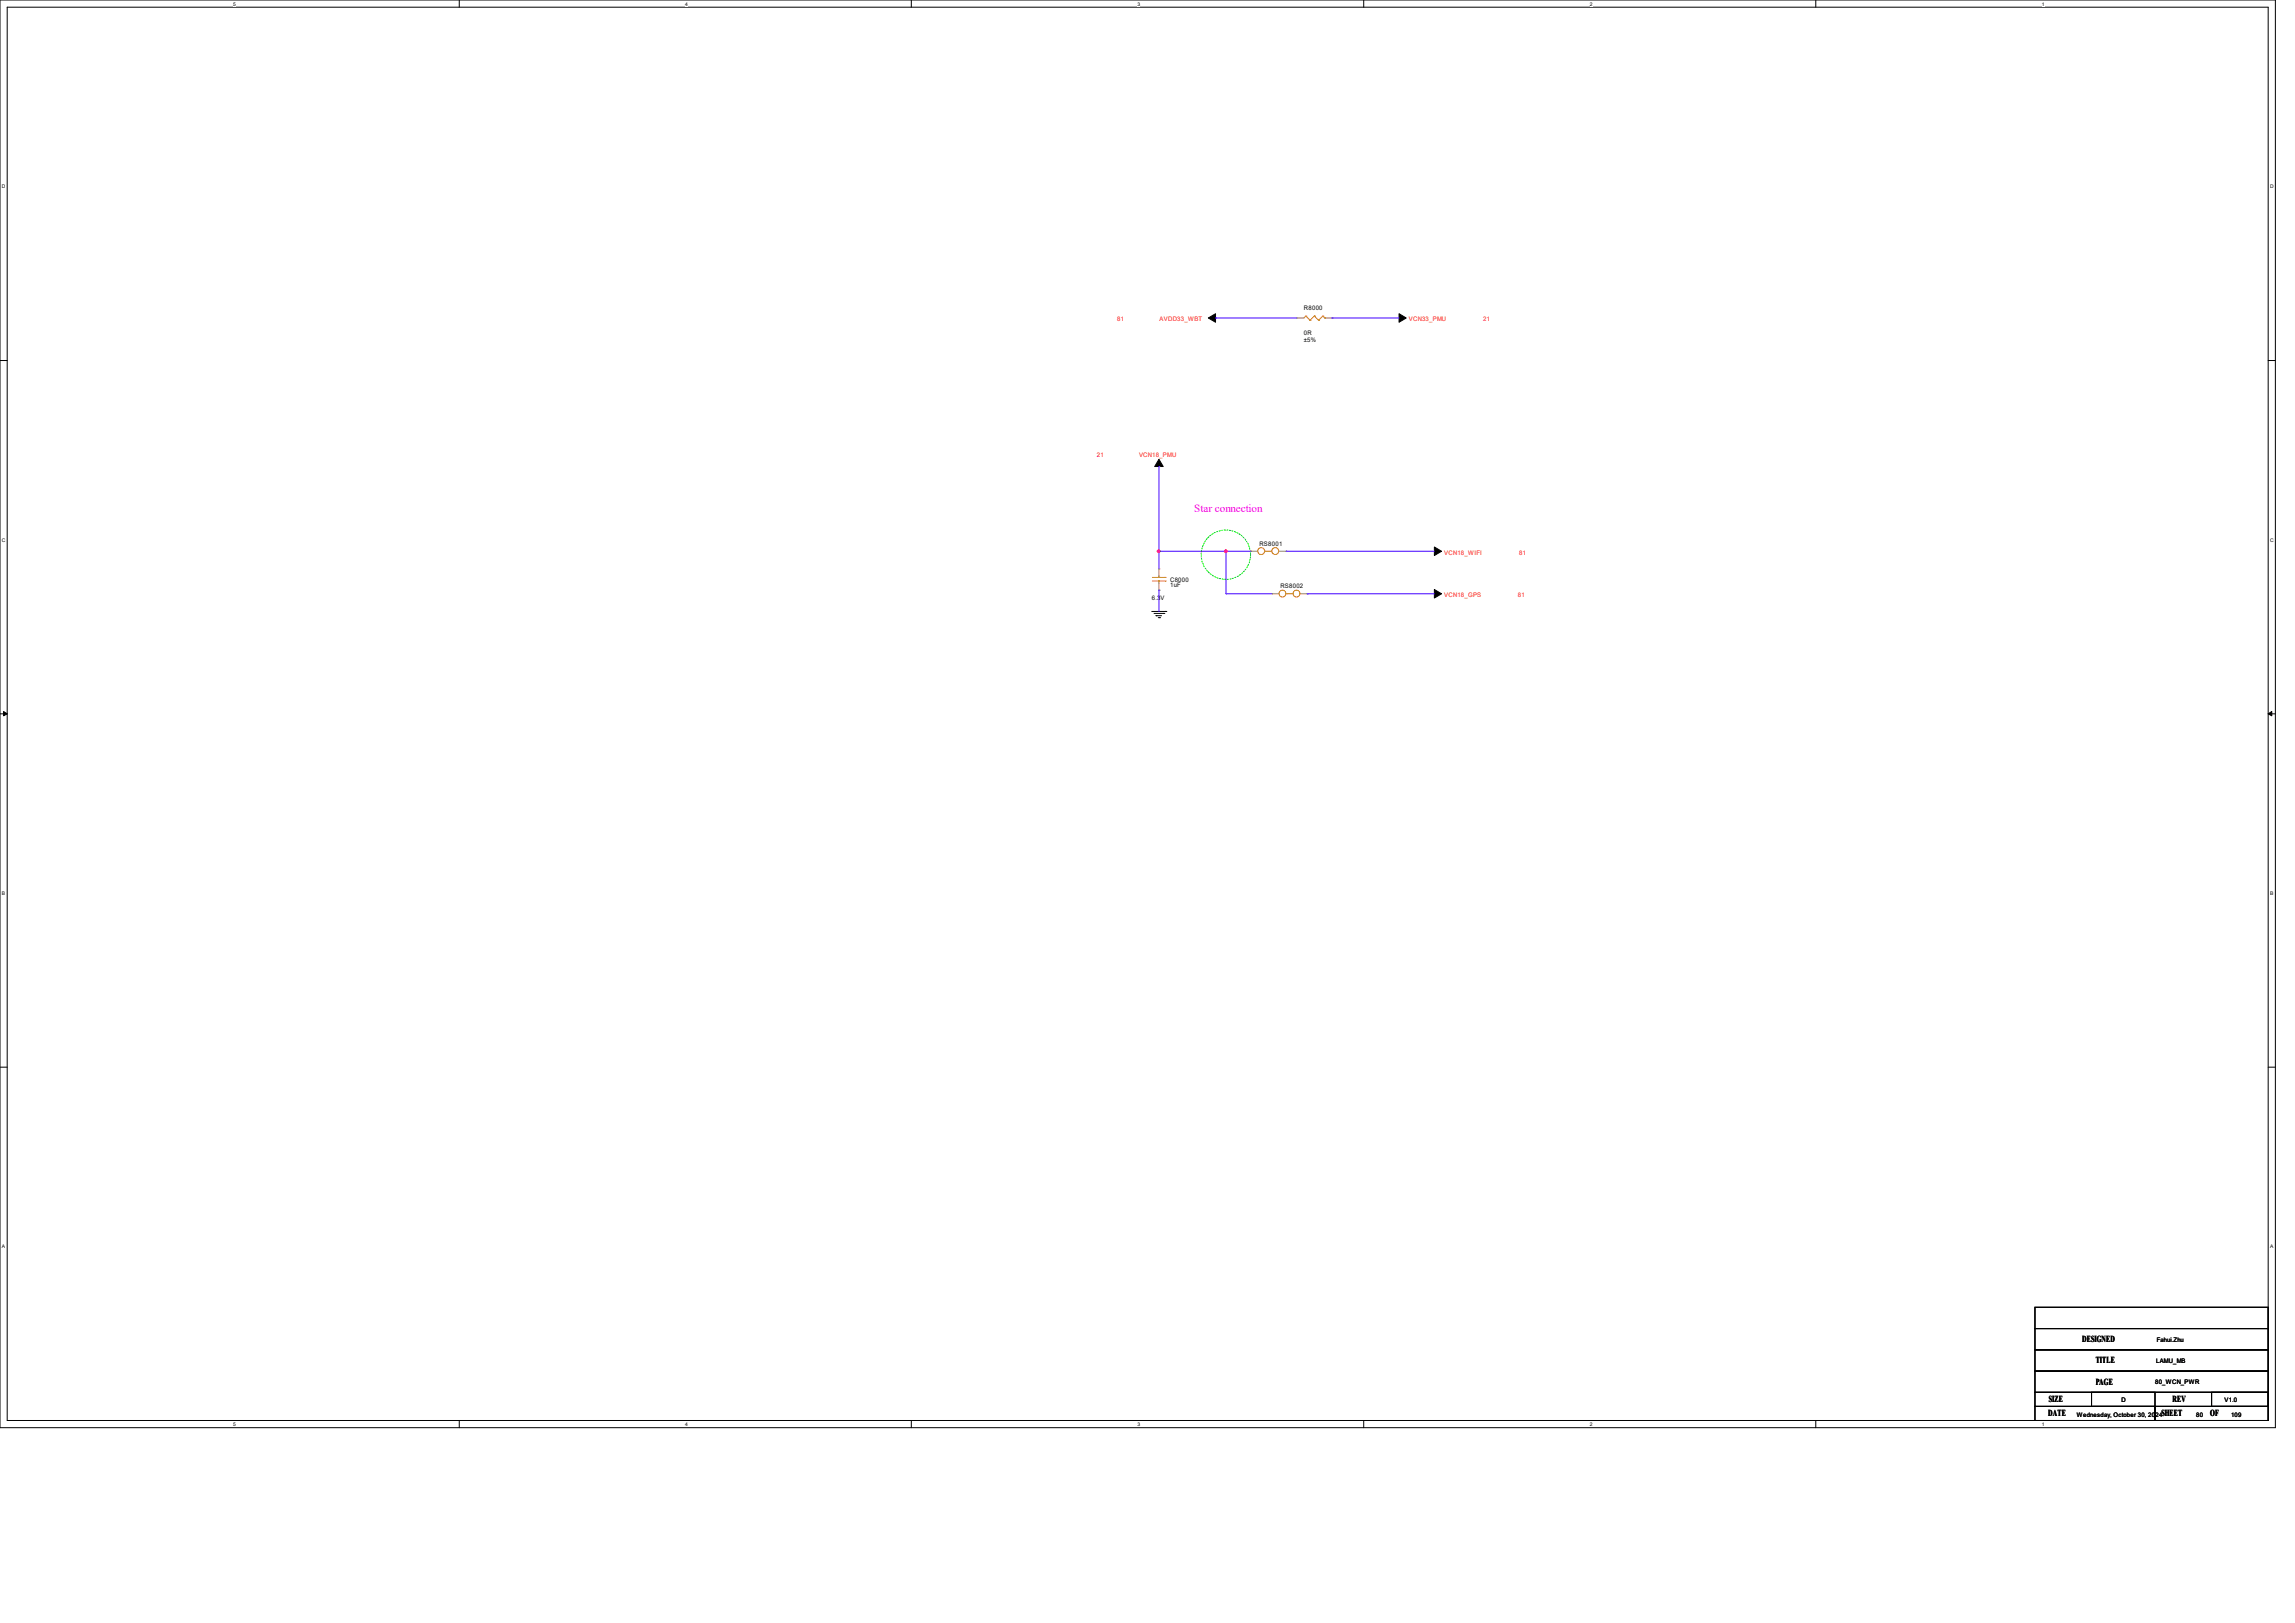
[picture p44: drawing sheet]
<svg xmlns="http://www.w3.org/2000/svg" width="297mm" height="210mm" viewBox="0 0 297 210" stroke-linecap="round" stroke-linejoin="round" font-family="sans-serif">
<defs><g id="words">
<text font-size="1.4" fill="#f0f" x="154.6" y="66.3">Star connection</text>
<g font-size="1.2">
<text x="269.5" y="173.7">DESIGNED</text>
<text x="271.2" y="176.4">TITLE</text>
<text x="271.2" y="179.2">PAGE</text>
<text x="265.1" y="183.3">DATE</text>
<text x="265.2" y="181.4">SIZE</text>
<text x="279.7" y="183.3">SHEET</text>
<text x="281.2" y="181.4">REV</text>
<text x="286" y="183.3">OF</text>
</g>
<g font-size=".8" fill="#f00">
<text x="144.6" y="41.5">81</text>
<text x="150.1" y="41.5">AVDD33_WBT</text>
<text x="182.3" y="41.6">VCN33_PMU</text>
<text x="191.9" y="41.6">21</text>
<text x="142" y="59.1">21</text>
<text x="147.4" y="59.1">VCN18_PMU</text>
<text x="186.9" y="71.8">VCN18_WIFI</text>
<text x="196.6" y="71.8">81</text>
<text x="186.9" y="77.2">VCN18_GPS</text>
<text x="196.4" y="77.2">81</text>
</g>
<g font-size=".8">
<text x="168.7" y="40.1">R8000</text>
<text x="168.7" y="43.4">0R</text>
<text x="168.7" y="44.2">±5%</text>
<text x="163" y="70.7">RS8001</text>
<text x="149.1" y="77.7">6.3V</text>
<text x="151.4" y="75.3">C8000</text>
<text x="151.4" y="75.9">1uF</text>
<text x="165.7" y="76.1">RS8002</text>
<text x="279.1" y="173.7">Fahui.Zhu</text>
<text x="278.9" y="179.1">80_WCN_PWR</text>
<text x="279" y="176.4">LAMU_MB</text>
<text x="268.8" y="183.3">Wednesday, October 30, 2024</text>
<text x="274.5" y="181.5">D</text>
<text x="284.2" y="183.3">80</text>
<text x="287.9" y="181.5">V1.0</text>
<text x="288.7" y="183.3">109</text>
</g>
<g font-size=".6">
<text x="30.2" y=".7">5</text>
<text x="88.7" y=".7">4</text>
<text x="147.2" y=".7">3</text>
<text x="205.7" y=".7">2</text>
<text x="264.2" y=".7">1</text>
<text x=".3" y="24.4">D</text>
<text x="293.8" y="24.4">D</text>
<text x=".3" y="70.1">C</text>
<text x="293.8" y="70.1">C</text>
<text x=".3" y="115.8">B</text>
<text x="293.8" y="115.8">B</text>
<text x=".3" y="161.5">A</text>
<text x="293.8" y="161.5">A</text>
<text x="30.2" y="184.5">5</text>
<text x="88.7" y="184.5">4</text>
<text x="147.2" y="184.5">3</text>
<text x="205.7" y="184.5">2</text>
<text x="264.2" y="184.5">1</text>
</g>
</g></defs>
<path d="M0 0h294.5v184.7h-294.5zM.9 .9h292.6v182.9h-292.6z" fill="none" stroke="#000" stroke-width=".13"/>
<g fill="#fff">
<path d="M30.2 .1h.3v.7h-.3z"/>
<path d="M30.2 183.9h.3v.8h-.3z"/>
</g>
<path d="M59.4 0v.9M59.4 183.8v.9" fill="none" stroke="#000" stroke-width=".13"/>
<g fill="#fff">
<path d="M88.7 .1h.3v.7h-.3z"/>
<path d="M88.7 183.9h.3v.8h-.3z"/>
</g>
<path d="M117.9 0v.9M117.9 183.8v.9" fill="none" stroke="#000" stroke-width=".13"/>
<g fill="#fff">
<path d="M147.2 .1h.3v.7h-.3z"/>
<path d="M147.2 183.9h.3v.8h-.3z"/>
</g>
<path d="M176.5 0v.9M176.5 183.8v.9" fill="none" stroke="#000" stroke-width=".13"/>
<g fill="#fff">
<path d="M205.7 .1h.4v.7h-.4z"/>
<path d="M205.7 183.9h.4v.8h-.4z"/>
</g>
<path d="M235 0v.9M235 183.8v.9" fill="none" stroke="#000" stroke-width=".13"/>
<g fill="#fff">
<path d="M264.2 .1h.4v.7h-.4z"/>
<path d="M264.2 183.9h.4v.8h-.4z"/>
<path d="M.3 23.8h.4v.7h-.4z"/>
<path d="M293.8 23.8h.5v.7h-.5z"/>
<path d="M.3 69.5h.4v.7h-.4z"/>
<path d="M293.8 69.5h.5v.7h-.5z"/>
</g>
<path d="M0 46.7h.9M293.5 46.7h1" fill="none" stroke="#000" stroke-width=".13"/>
<g fill="#fff">
<path d="M.3 115.2h.4v.8h-.4z"/>
<path d="M293.8 115.2h.4v.8h-.4z"/>
</g>
<path d="M0 92.4h.9M293.5 92.4h1" fill="none" stroke="#000" stroke-width=".13"/>
<path d="M.5 92.1l.4 .3-.4 .2zM293.5 92.4l.5-.3v.5z" fill="#000" stroke="#000" stroke-width=".13"/>
<g fill="#fff">
<path d="M.3 161h.3v.7h-.3z"/>
<path d="M293.8 161h.4v.7h-.4z"/>
</g>
<g fill="none" stroke="#000" stroke-width=".13">
<path d="M149.1 79.1h1.8M149.4 79.4h1.2M149.6 79.7h.1M149.6 79.7h.7M149.9 79.9h.2M150.1 79.9h.1M150.6 79.4h.1M150.9 79.1h.1M0 138.1h.9M293.5 138.1h1M263.4 177.4h30.1v2.8h-30.1zM263.4 171.9h30.1v2.8h-30.1z"/>
<path d="M263.4 169.2h30.1v2.7h-30.1zM263.4 174.7h30.1v2.7h-30.1zM263.4 180.2h30.1v1.8h-30.1zM263.4 182h15.5v1.8h-15.5zM270.7 180.2h8.2v1.8h-8.2zM278.9 182h14.6v1.8h-14.6zM286.2 180.2h7.3v1.8h-7.3z"/>
</g>
<circle cx="158.6" cy="71.8" r="3.2" fill="none" stroke="#0f0" stroke-width=".13" stroke-dasharray=".2 .2"/>
<g fill="#000" stroke="#000" stroke-width=".13">
<path d="M156.4 41.1l.9-.5v1.1z" fill-rule="evenodd"/>
<path d="M181.1 40.6l.9 .5-.9 .6z" fill-rule="evenodd"/>
<path d="M150 59.4l.5 1h-1.1z" fill-rule="evenodd"/>
<path d="M185.6 76.3l1 .5-1 .6z" fill-rule="evenodd"/>
<path d="M185.6 70.8l1 .5-1 .6z" fill-rule="evenodd"/>
</g>
<g fill="none" stroke="#cc8006" stroke-width=".13">
<path d="M169 40.9h.1M169 40.9l-.3 .2M169 40.9l.5 .5M169.5 41.4h.1M170.1 40.9h.1M170.1 40.9l-.6 .5M170.1 40.9l.5 .5M170.6 41.4h.1M171.2 40.9h.1M171.2 40.9l-.6 .5M171.2 40.9l.2 .2M171.4 41.1h.1"/>
<path d="M149.1 75.2h1.7M149.1 74.7h1.7M150 74.7h.1M150 75.2h.1M150 74.5v.2M150 75.2v.2M150.8 75.2h.1M150.8 74.7h.1M163.7 71.3h.1M163.7 71.3h.9M166.5 76.8h.1M166.5 76.8h.8"/>
<circle cx="163.2" cy="71.3" r=".44"/>
<circle cx="165" cy="71.3" r=".44"/>
<circle cx="166" cy="76.8" r=".44"/>
<circle cx="167.8" cy="76.8" r=".44"/>
</g>
<g fill="none" stroke="#a84" stroke-width=".13">
<path d="M167.8 41.1h.1M167.8 41.1h.9M171.4 41.1h1M172.4 41.1h.1M150 76.4h.1M150 73.6h.1M150 73.6v.9M150 75.4v1M161.9 71.3h.1M161.9 71.3h.9M164.6 76.8h.1M164.6 76.8h.9"/>
<path d="M165.5 71.3h1M166.5 71.3h.1M168.3 76.8h.9M169.2 76.8h.1"/>
</g>
<g fill="none" stroke="#4200ff" stroke-width=".13">
<path d="M157.3 41.1h.1M157.3 41.1h10.5M172.4 41.1h.1M172.4 41.1h8.7M150 60.4h.1M150 71.3h.1M150 76.4h.1M150 60.4v13.2M150 76.4v2.7M150 71.3h11.9M158.7 71.3h.1M158.7 76.8h.1"/>
<path d="M158.7 71.3v5.5M158.7 76.8h5.9M166.5 71.3h.1M166.5 71.3h19.1M169.2 76.8h.1M169.2 76.8h16.4"/>
</g>
<g fill="#f00" stroke="#f00" stroke-width=".13">
<path d="M149.8 71.2h.3v.2h-.3z" fill-rule="evenodd"/>
<path d="M149.8 71.2h.3v.2h-.3z" fill-rule="evenodd"/>
<circle cx="158.6" cy="71.3" r=".16"/>
</g>
<use href="#words"/>
</svg>
